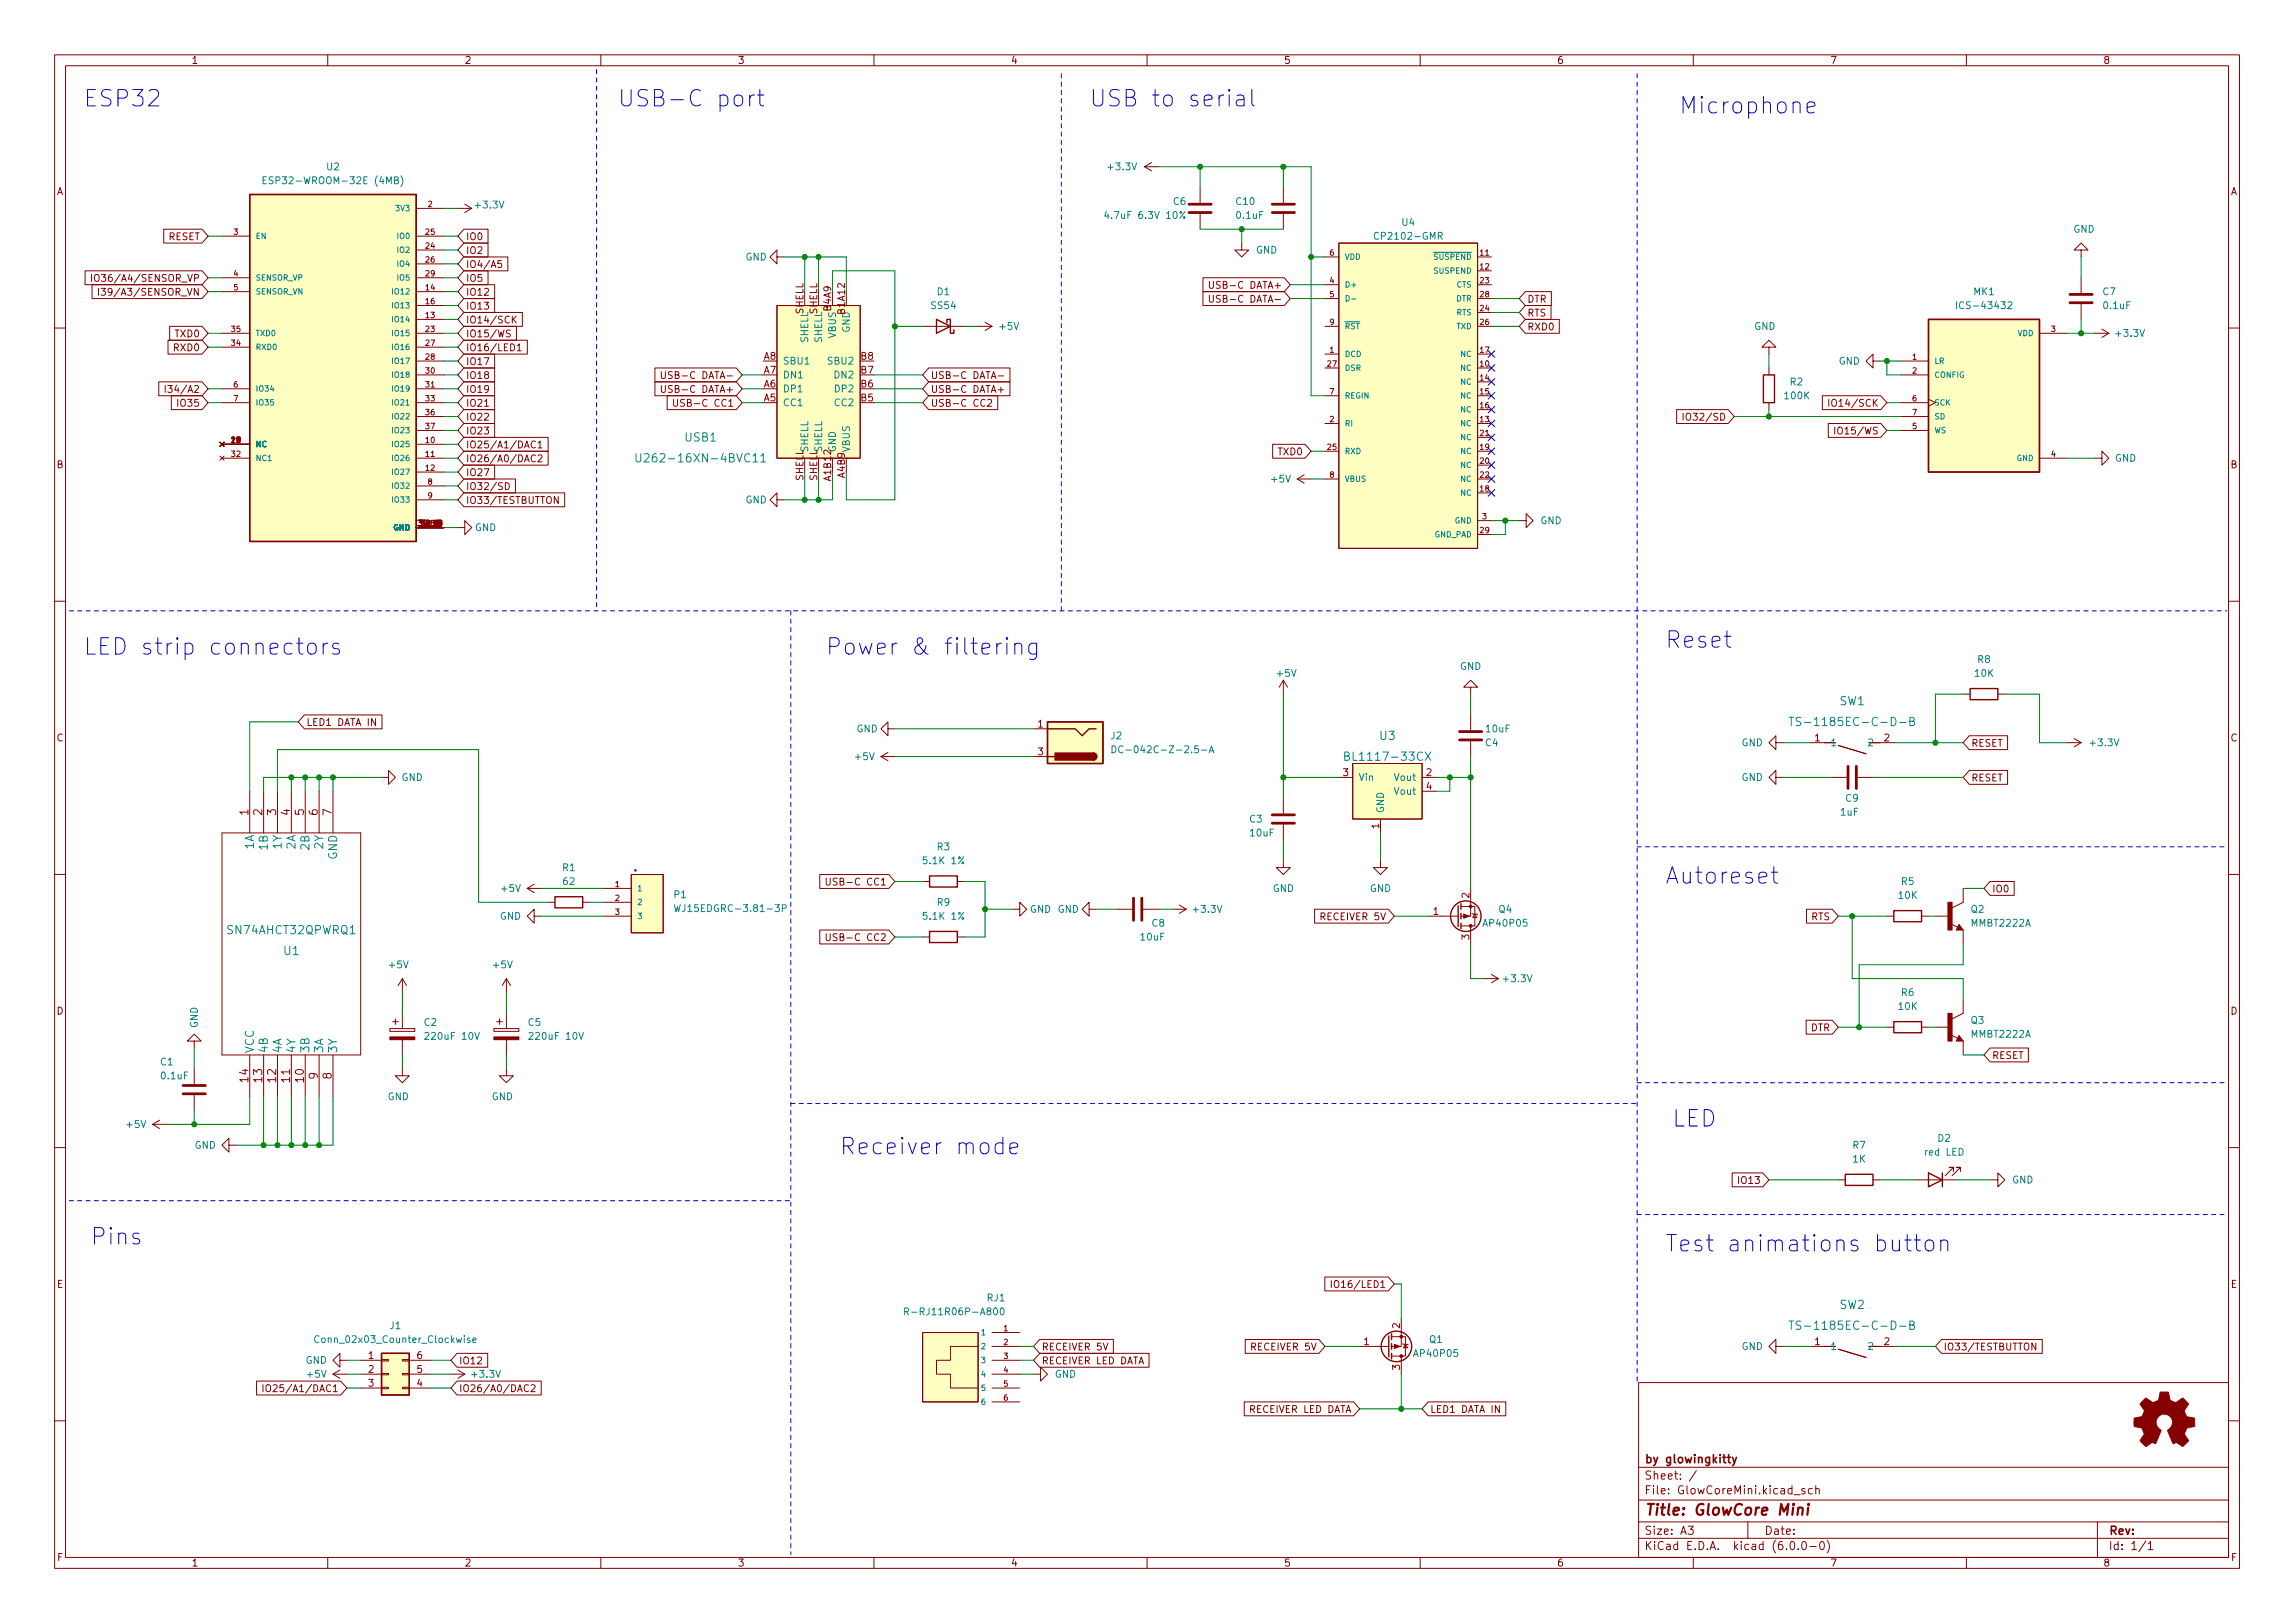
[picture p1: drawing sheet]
<svg xmlns="http://www.w3.org/2000/svg" width="420mm" height="297mm" viewBox="0 0 420 297" stroke-linecap="round" stroke-linejoin="round" font-family="sans-serif">
<defs><g id="words">
<g font-size="4.2" fill="#0000c2">
<text x="15.2" y="19.5">ESP32</text>
<text x="113" y="19.5">USB-C port</text>
<text x="199.4" y="19.5">USB to serial</text>
<text x="307.3" y="20.8">Microphone</text>
<text x="15.2" y="119.9">LED strip connectors</text>
<text x="151.1" y="119.9">Power &amp; filtering</text>
<text x="304.8" y="118.6">Reset</text>
<text x="304.8" y="161.8">Autoreset</text>
<text x="306.1" y="206.2">LED</text>
<text x="153.7" y="211.3">Receiver mode</text>
<text x="16.5" y="227.8">Pins</text>
<text x="304.8" y="229.1">Test animations button</text>
</g>
<text font-size="2.8" fill="#840000" x="301" y="277.3">Title: GlowCore Mini</text>
<g font-size="2.1" fill="#008484">
<text x="125.4" y="80.8">USB1</text>
<text x="118.4" y="84.6">U262-16XN-4BVC11</text>
<text x="336.8" y="129.1">SW1</text>
<text x="252.6" y="135.4">U3</text>
<text x="330.2" y="132.9">TS-1185EC-C-D-B</text>
<text x="247.2" y="139.2">BL1117-33CX</text>
<text x="46.5" y="155.4" transform="rotate(-90 46.5 155.4)">1A</text>
<text x="49" y="155.4" transform="rotate(-90 49 155.4)">1B</text>
<text x="51.5" y="155.2" transform="rotate(-90 51.5 155.2)">1Y</text>
<text x="54.1" y="155.4" transform="rotate(-90 54.1 155.4)">2A</text>
<text x="56.6" y="155.4" transform="rotate(-90 56.6 155.4)">2B</text>
<text x="59.2" y="155.2" transform="rotate(-90 59.2 155.2)">2Y</text>
<text x="61.7" y="157.3" transform="rotate(-90 61.7 157.3)">GND</text>
<text x="41.8" y="171">SN74AHCT32QPWRQ1</text>
<text x="52" y="174.8">U1</text>
<text x="46.5" y="192.8" transform="rotate(-90 46.5 192.8)">VCC</text>
<text x="49" y="192.8" transform="rotate(-90 49 192.8)">4B</text>
<text x="51.5" y="192.8" transform="rotate(-90 51.5 192.8)">4A</text>
<text x="54.1" y="192.8" transform="rotate(-90 54.1 192.8)">4Y</text>
<text x="56.6" y="192.8" transform="rotate(-90 56.6 192.8)">3B</text>
<text x="59.2" y="192.8" transform="rotate(-90 59.2 192.8)">3A</text>
<text x="61.7" y="192.8" transform="rotate(-90 61.7 192.8)">3Y</text>
<text x="336.8" y="239.6">SW2</text>
<text x="330.2" y="243.4">TS-1185EC-C-D-B</text>
</g>
<g font-size="2.1" fill="#840000">
<text x="45.5" y="149.2" transform="rotate(-90 45.5 149.2)">1</text>
<text x="48" y="149.2" transform="rotate(-90 48 149.2)">2</text>
<text x="50.5" y="149.2" transform="rotate(-90 50.5 149.2)">3</text>
<text x="53.1" y="149.2" transform="rotate(-90 53.1 149.2)">4</text>
<text x="55.6" y="149.2" transform="rotate(-90 55.6 149.2)">5</text>
<text x="58.2" y="149.2" transform="rotate(-90 58.2 149.2)">6</text>
<text x="60.7" y="149.2" transform="rotate(-90 60.7 149.2)">7</text>
<text x="58.2" y="197.5" transform="rotate(-90 58.2 197.5)">9</text>
<text x="60.7" y="197.5" transform="rotate(-90 60.7 197.5)">8</text>
<text x="45.5" y="198" transform="rotate(-90 45.5 198)">14</text>
<text x="48" y="198" transform="rotate(-90 48 198)">13</text>
<text x="50.5" y="198" transform="rotate(-90 50.5 198)">12</text>
<text x="53.1" y="198" transform="rotate(-90 53.1 198)">11</text>
<text x="55.6" y="198" transform="rotate(-90 55.6 198)">10</text>
<text x="301" y="267.8">by glowingkitty</text>
<text x="301" y="273.5">File: GlowCoreMini.kicad_sch</text>
<text x="301" y="270.8">Sheet: /</text>
<text x="301" y="280.9">Size: A3</text>
<text x="323" y="280.9">Date:</text>
<text x="386" y="280.9">Rev:</text>
<text x="301" y="283.7">KiCad E.D.A. kicad (6.0.0-0)</text>
<text x="386" y="283.7">Id: 1/1</text>
</g>
<g font-size="1.8" fill="#840000">
<text x="35" y="11.7">1</text>
<text x="85" y="11.7">2</text>
<text x="135" y="11.7">3</text>
<text x="185" y="11.7">4</text>
<text x="235" y="11.7">5</text>
<text x="285" y="11.7">6</text>
<text x="335" y="11.7">7</text>
<text x="385" y="11.7">8</text>
<text x="10.3" y="35.7">A</text>
<text x="408.3" y="35.7">A</text>
<text x="30.8" y="43.9">RESET</text>
<text x="85.2" y="43.9">IO0</text>
<text x="85.2" y="46.5">IO2</text>
<text x="18.8" y="51.6">IO36/A4/SENSOR_VP</text>
<text x="85.2" y="49">IO4/A5</text>
<text x="85.2" y="51.6">IO5</text>
<text x="222.8" y="52.8">USB-C DATA+</text>
<text x="20.1" y="54.1">I39/A3/SENSOR_VN</text>
<text x="85.2" y="59.2">IO14/SCK</text>
<text x="85.2" y="54.1">IO12</text>
<text x="85.2" y="56.6">IO13</text>
<text x="147.1" y="57.5" transform="rotate(-90 147.1 57.5)">SHELL</text>
<text x="149.6" y="57.5" transform="rotate(-90 149.6 57.5)">SHELL</text>
<text x="152.1" y="56.9" transform="rotate(-90 152.1 56.9)">B4A9</text>
<text x="154.7" y="57.4" transform="rotate(-90 154.7 57.4)">B1A12</text>
<text x="223.2" y="55.4">USB-C DATA-</text>
<text x="279.6" y="55.4">DTR</text>
<text x="279.6" y="57.9">RTS</text>
<text x="32" y="64.3">RXD0</text>
<text x="32.2" y="61.7">TXD0</text>
<text x="85.2" y="61.7">IO15/WS</text>
<text x="85.2" y="64.3">IO16/LED1</text>
<text x="139.8" y="65.8">A8</text>
<text x="157.6" y="65.8">B8</text>
<text x="279.6" y="60.5">RXD0</text>
<text x="31.5" y="71.9">I34/A2</text>
<text x="85.2" y="71.9">IO19</text>
<text x="85.2" y="69.3">IO18</text>
<text x="85.2" y="66.8">IO17</text>
<text x="122.4" y="71.9">USB-C DATA+</text>
<text x="122.9" y="69.3">USB-C DATA-</text>
<text x="139.8" y="70.9">A6</text>
<text x="139.8" y="68.4">A7</text>
<text x="157.6" y="70.9">B6</text>
<text x="157.6" y="68.4">B7</text>
<text x="170.3" y="69.3">USB-C DATA-</text>
<text x="170.3" y="71.9">USB-C DATA+</text>
<text x="32.8" y="74.4">IO35</text>
<text x="85.2" y="77">IO22</text>
<text x="85.2" y="74.4">IO21</text>
<text x="124.8" y="74.4">USB-C CC1</text>
<text x="139.8" y="73.4">A5</text>
<text x="157.6" y="73.4">B5</text>
<text x="170.3" y="74.4">USB-C CC2</text>
<text x="309.3" y="77">IO32/SD</text>
<text x="336" y="74.4">IO14/SCK</text>
<text x="85.2" y="79.5">IO23</text>
<text x="85.2" y="82">IO25/A1/DAC1</text>
<text x="234.1" y="83.3">TXD0</text>
<text x="336.8" y="79.5">IO15/WS</text>
<text x="10.3" y="85.7">B</text>
<text x="85.2" y="87.1">IO27</text>
<text x="85.2" y="84.6">IO26/A0/DAC2</text>
<text x="85.2" y="89.7">IO32/SD</text>
<text x="147.1" y="88" transform="rotate(-90 147.1 88)">SHELL</text>
<text x="149.6" y="88" transform="rotate(-90 149.6 88)">SHELL</text>
<text x="152.1" y="87.9" transform="rotate(-90 152.1 87.9)">A1B12</text>
<text x="154.7" y="87.4" transform="rotate(-90 154.7 87.4)">A4B9</text>
<text x="408.3" y="85.7">B</text>
<text x="85.2" y="92.2">IO33/TESTBUTTON</text>
<text x="10.3" y="135.7">C</text>
<text x="56" y="132.8">LED1 DATA IN</text>
<text x="190" y="133.1">1</text>
<text x="332.2" y="135.7">1</text>
<text x="344.9" y="135.7">2</text>
<text x="360.8" y="136.7">RESET</text>
<text x="408.3" y="135.7">C</text>
<text x="190" y="138.2">3</text>
<text x="245.9" y="142">3</text>
<text x="261.1" y="142">2</text>
<text x="360.8" y="143">RESET</text>
<text x="261.1" y="144.6">4</text>
<text x="252.5" y="151.7" transform="rotate(-90 252.5 151.7)">1</text>
<text x="152.8" y="162.1">USB-C CC1</text>
<text x="262.4" y="167.4">1</text>
<text x="269" y="164.4" transform="rotate(-90 269 164.4)">2</text>
<text x="364.7" y="163.3">IO0</text>
<text x="152.8" y="172.2">USB-C CC2</text>
<text x="242.1" y="168.4">RECEIVER 5V</text>
<text x="269" y="172" transform="rotate(-90 269 172)">3</text>
<text x="331.6" y="168.4">RTS</text>
<text x="10.3" y="185.7">D</text>
<text x="408.3" y="185.7">D</text>
<text x="331.5" y="188.7">DTR</text>
<text x="364.7" y="193.8">RESET</text>
<text x="318.6" y="216.7">IO13</text>
<text x="10.4" y="235.7">E</text>
<text x="245" y="235.7">IO16/LED1</text>
<text x="408.4" y="235.7">E</text>
<text x="256.3" y="243.1" transform="rotate(-90 256.3 243.1)">2</text>
<text x="67.5" y="248.7">1</text>
<text x="67.5" y="251.2">2</text>
<text x="76.3" y="251.2">5</text>
<text x="76.3" y="248.7">6</text>
<text x="84" y="249.7">IO12</text>
<text x="190.7" y="247.1">RECEIVER 5V</text>
<text x="190.7" y="249.7">RECEIVER LED DATA</text>
<text x="229.4" y="247.1">RECEIVER 5V</text>
<text x="249.7" y="246.2">1</text>
<text x="256.3" y="250.7" transform="rotate(-90 256.3 250.7)">3</text>
<text x="332.2" y="246.2">1</text>
<text x="344.9" y="246.2">2</text>
<text x="355.8" y="247.1">IO33/TESTBUTTON</text>
<text x="50.2" y="254.8">IO25/A1/DAC1</text>
<text x="67.5" y="253.8">3</text>
<text x="76.3" y="253.8">4</text>
<text x="84" y="254.8">IO26/A0/DAC2</text>
<text x="229" y="258.6">RECEIVER LED DATA</text>
<text x="261.8" y="258.6">LED1 DATA IN</text>
<text x="10.4" y="285.7">F</text>
<text x="35" y="286.7">1</text>
<text x="85" y="286.7">2</text>
<text x="135" y="286.7">3</text>
<text x="185" y="286.7">4</text>
<text x="235" y="286.7">5</text>
<text x="285" y="286.7">6</text>
<text x="335" y="286.7">7</text>
<text x="385" y="286.7">8</text>
<text x="408.4" y="285.7">F</text>
</g>
<g font-size="1.8" fill="#008484">
<text x="49.8" y="33.7">ESP32-WROOM-32E (4MB)</text>
<text x="59.8" y="31.2">U2</text>
<text x="203" y="31.2">+3.3V</text>
<text x="87.2" y="38.1">+3.3V</text>
<text x="203.2" y="40">4.7uF 6.3V 10%</text>
<text x="214.8" y="37.5">C6</text>
<text x="226.4" y="37.5">C10</text>
<text x="226.5" y="40">0.1uF</text>
<text x="256.7" y="41.3">U4</text>
<text x="136.5" y="47.7">GND</text>
<text x="229.9" y="46.4">GND</text>
<text x="252.3" y="43.9">CP2102-GMR</text>
<text x="379.6" y="42.6">GND</text>
<text x="170.6" y="56.6">SS54</text>
<text x="171.6" y="54">D1</text>
<text x="359" y="56.6">ICS-43432</text>
<text x="361.4" y="54">MK1</text>
<text x="385" y="54">C7</text>
<text x="385.2" y="56.6">0.1uF</text>
<text x="148" y="62.7" transform="rotate(-90 148 62.7)">SHELL</text>
<text x="150.5" y="62.7" transform="rotate(-90 150.5 62.7)">SHELL</text>
<text x="153" y="61.8" transform="rotate(-90 153 61.8)">VBUS</text>
<text x="155.6" y="60.9" transform="rotate(-90 155.6 60.9)">GND</text>
<text x="183.1" y="60.4">+5V</text>
<text x="321.1" y="60.4">GND</text>
<text x="387.6" y="61.6">+3.3V</text>
<text x="143.3" y="71.8">DP1</text>
<text x="143.3" y="69.3">DN1</text>
<text x="143.3" y="66.7">SBU1</text>
<text x="151.7" y="66.7">SBU2</text>
<text x="152.9" y="69.3">DN2</text>
<text x="153" y="71.8">DP2</text>
<text x="327.8" y="70.5">R2</text>
<text x="336.6" y="66.7">GND</text>
<text x="143.3" y="74.3">CC1</text>
<text x="152.9" y="74.3">CC2</text>
<text x="326.8" y="73.1">100K</text>
<text x="148" y="82.8" transform="rotate(-90 148 82.8)">SHELL</text>
<text x="150.5" y="82.8" transform="rotate(-90 150.5 82.8)">SHELL</text>
<text x="153" y="82.8" transform="rotate(-90 153 82.8)">GND</text>
<text x="155.6" y="82.8" transform="rotate(-90 155.6 82.8)">VBUS</text>
<text x="232.8" y="88.3">+5V</text>
<text x="387.2" y="84.5">GND</text>
<text x="136.5" y="92.1">GND</text>
<text x="282" y="95.9">GND</text>
<text x="86.9" y="97.2">GND</text>
<text x="233.9" y="123.9">+5V</text>
<text x="267.3" y="122.6">GND</text>
<text x="361.6" y="123.9">10K</text>
<text x="362.1" y="121.3">R8</text>
<text x="156.8" y="134">GND</text>
<text x="203.4" y="135.3">J2</text>
<text x="205.8" y="137.8">DC-042C-Z-2.5-A</text>
<text x="272" y="136.6">C4</text>
<text x="272.1" y="134">10uF</text>
<text x="318.8" y="136.6">GND</text>
<text x="335" y="136.6">1</text>
<text x="342.2" y="136.6">2</text>
<text x="382.9" y="136.6">+3.3V</text>
<text x="73.5" y="142.9">GND</text>
<text x="156.6" y="139.1">+5V</text>
<text x="248.7" y="142.9">Vin</text>
<text x="255.4" y="142.9">Vout</text>
<text x="318.8" y="142.9">GND</text>
<text x="253.4" y="148.9" transform="rotate(-90 253.4 148.9)">GND</text>
<text x="255.4" y="145.5">Vout</text>
<text x="337" y="149.3">1uF</text>
<text x="337.9" y="146.7">C9</text>
<text x="171.6" y="155.6">R3</text>
<text x="228.8" y="150.5">C3</text>
<text x="228.9" y="153.1">10uF</text>
<text x="103" y="159.4">R1</text>
<text x="103.2" y="162">62</text>
<text x="169.3" y="158.2">5.1K 1%</text>
<text x="348.1" y="162">R5</text>
<text x="91.9" y="163.2">+5V</text>
<text x="123.4" y="164.4">P1</text>
<text x="124.8" y="166.9">WJ15EDGRC-3.81-3P</text>
<text x="171.6" y="165.8">R9</text>
<text x="188.5" y="167">GND GND</text>
<text x="218.6" y="167">+3.3V</text>
<text x="233" y="163.2">GND</text>
<text x="250.8" y="163.2">GND</text>
<text x="274.4" y="167">Q4</text>
<text x="347.6" y="164.5">10K</text>
<text x="360.9" y="167">Q2</text>
<text x="91.5" y="168.3">GND</text>
<text x="169.3" y="168.3">5.1K 1%</text>
<text x="208.9" y="172.1">10uF</text>
<text x="210.9" y="169.6">C8</text>
<text x="271.8" y="169.6">AP40P05</text>
<text x="361" y="169.6">MMBT2222A</text>
<text x="71.3" y="177.2">+5V</text>
<text x="90.4" y="177.2">+5V</text>
<text x="275.4" y="179.7">+3.3V</text>
<text x="347.6" y="184.8">10K</text>
<text x="348.1" y="182.3">R6</text>
<text x="36.2" y="188.2" transform="rotate(-90 36.2 188.2)">GND</text>
<text x="77.7" y="187.7">C2</text>
<text x="78.3" y="190.3">220uF 10V</text>
<text x="96.7" y="187.7">C5</text>
<text x="97.4" y="190.3">220uF 10V</text>
<text x="360.9" y="187.4">Q3</text>
<text x="361" y="189.9">MMBT2222A</text>
<text x="29.4" y="195">C1</text>
<text x="29.6" y="197.5">0.1uF</text>
<text x="71" y="201.3">GND</text>
<text x="90" y="201.3">GND</text>
<text x="23.3" y="206.4">+5V</text>
<text x="354.8" y="209">D2</text>
<text x="35.6" y="210.2">GND</text>
<text x="339.2" y="210.2">R7</text>
<text x="339.2" y="212.8">1K</text>
<text x="352.5" y="211.5">red LED</text>
<text x="368.3" y="216.6">GND</text>
<text x="180.7" y="238.2">RJ1</text>
<text x="58.5" y="245.8">Conn_02x03_Counter_Clockwise</text>
<text x="71.4" y="243.2">J1</text>
<text x="167" y="240.7">R-RJ11R06P-A800</text>
<text x="261.7" y="245.8">Q1</text>
<text x="55.9" y="249.6">GND</text>
<text x="259.1" y="248.3">AP40P05</text>
<text x="318.8" y="247.1">GND</text>
<text x="335" y="247.1">1</text>
<text x="342.2" y="247.1">2</text>
<text x="56.3" y="252.1">+5V</text>
<text x="86.6" y="252.1">+3.3V</text>
<text x="193.1" y="252.1">GND</text>
</g>
<g font-size="1.4" fill="#008484">
<text x="72.7" y="38.6">3V3</text>
<text x="46.7" y="43.7">EN</text>
<text x="72.9" y="46.3">IO2</text>
<text x="72.9" y="43.7">IO0</text>
<text x="246.1" y="47.5">VDD</text>
<text x="261.6" y="47.5">~{SUSPEND}</text>
<text x="46.7" y="51.3">SENSOR_VP</text>
<text x="46.7" y="53.9">SENSOR_VN</text>
<text x="72.1" y="53.9">IO12</text>
<text x="72.9" y="48.8">IO4</text>
<text x="72.9" y="51.3">IO5</text>
<text x="246.1" y="52.6">D+</text>
<text x="262.7" y="50.1">SUSPEND</text>
<text x="266.7" y="52.6">CTS</text>
<text x="72.1" y="59">IO14</text>
<text x="72.1" y="56.4">IO13</text>
<text x="266.6" y="55.2">DTR</text>
<text x="266.7" y="57.7">RTS</text>
<text x="46.7" y="64">RXD0</text>
<text x="46.7" y="61.5">TXD0</text>
<text x="72.1" y="61.5">IO15</text>
<text x="72.1" y="64">IO16</text>
<text x="246.1" y="65.3">DCD</text>
<text x="246.1" y="60.2">~{RST}</text>
<text x="266.7" y="60.2">TXD</text>
<text x="267.5" y="65.3">NC</text>
<text x="369.4" y="61.5">VDD</text>
<text x="46.7" y="71.7">IO34</text>
<text x="72.1" y="66.6">IO17</text>
<text x="72.1" y="69.1">IO18</text>
<text x="72.1" y="71.7">IO19</text>
<text x="246.1" y="67.9">DSR</text>
<text x="267.5" y="67.9">NC</text>
<text x="267.5" y="70.4">NC</text>
<text x="354.1" y="66.6">LR</text>
<text x="354.1" y="69.1">CONFIG</text>
<text x="46.7" y="74.2">IO35</text>
<text x="72.1" y="74.2">IO21</text>
<text x="72.1" y="76.7">IO22</text>
<text x="246.1" y="72.9">REGIN</text>
<text x="267.5" y="72.9">NC</text>
<text x="267.5" y="75.5">NC</text>
<text x="354.1" y="74.2">SCK</text>
<text x="354.1" y="76.7">SD</text>
<text x="46.7" y="81.8">NC</text>
<text x="72.1" y="81.8">IO25</text>
<text x="72.1" y="79.3">IO23</text>
<text x="246.1" y="78">RI</text>
<text x="246.1" y="83.1">RXD</text>
<text x="267.5" y="78">NC</text>
<text x="267.5" y="83.1">NC</text>
<text x="267.5" y="80.6">NC</text>
<text x="354.1" y="79.3">WS</text>
<text x="46.7" y="84.4">NC1</text>
<text x="72.1" y="84.4">IO26</text>
<text x="72.1" y="86.9">IO27</text>
<text x="72.1" y="89.4">IO32</text>
<text x="246.1" y="88.2">VBUS</text>
<text x="267.5" y="85.6">NC</text>
<text x="267.5" y="88.2">NC</text>
<text x="369.2" y="84.4">GND</text>
<text x="72.1" y="92">IO33</text>
<text x="266.3" y="95.8">GND</text>
<text x="267.5" y="90.7">NC</text>
<text x="72" y="97.1">GND</text>
<text x="262.6" y="98.3">GND_PAD</text>
<text x="116.6" y="163.1">1</text>
<text x="116.6" y="165.6">2</text>
<text x="116.6" y="168.2">3</text>
<text x="179.8" y="244.4">1</text>
<text x="179.8" y="246.9">2</text>
<text x="179.8" y="249.5">3</text>
<text x="179.8" y="252">4</text>
<text x="179.8" y="254.5">5</text>
<text x="179.8" y="257.1">6</text>
</g>
<g font-size="1.4" fill="#840000">
<text x="78.3" y="37.9">2</text>
<text x="42.8" y="43">3</text>
<text x="78" y="45.5">24</text>
<text x="78" y="43">25</text>
<text x="243.4" y="46.8">6</text>
<text x="271" y="46.8">11</text>
<text x="42.8" y="50.6">4</text>
<text x="42.8" y="53.1">5</text>
<text x="78" y="53.1">14</text>
<text x="78" y="48">26</text>
<text x="78" y="50.6">29</text>
<text x="243.4" y="51.9">4</text>
<text x="271" y="49.3">12</text>
<text x="271" y="51.9">23</text>
<text x="78" y="58.2">13</text>
<text x="78" y="55.7">16</text>
<text x="243.4" y="54.4">5</text>
<text x="243.4" y="59.5">9</text>
<text x="271" y="56.9">24</text>
<text x="271" y="59.5">26</text>
<text x="271" y="54.4">28</text>
<text x="42.4" y="63.3">34</text>
<text x="42.4" y="60.7">35</text>
<text x="78" y="60.7">23</text>
<text x="78" y="63.3">27</text>
<text x="78" y="65.8">28</text>
<text x="243.4" y="64.6">1</text>
<text x="271" y="64.6">17</text>
<text x="350.1" y="65.8">1</text>
<text x="375.5" y="60.7">3</text>
<text x="42.8" y="70.9">6</text>
<text x="78" y="68.4">30</text>
<text x="78" y="70.9">31</text>
<text x="243.1" y="67.1">27</text>
<text x="271" y="67.1">10</text>
<text x="271" y="69.6">14</text>
<text x="350.1" y="68.4">2</text>
<text x="42.8" y="73.4">7</text>
<text x="78" y="73.4">33</text>
<text x="78" y="76">36</text>
<text x="243.4" y="77.3">2</text>
<text x="243.4" y="72.2">7</text>
<text x="271" y="77.3">13</text>
<text x="271" y="72.2">15</text>
<text x="271" y="74.7">16</text>
<text x="350.1" y="73.4">6</text>
<text x="350.1" y="76">7</text>
<text x="42.4" y="81.1">17</text>
<text x="42.4" y="83.6">32</text>
<text x="43.2" y="81.1">1</text>
<text x="78" y="81.1">10</text>
<text x="78" y="83.6">11</text>
<text x="78" y="78.5">37</text>
<text x="243.1" y="82.3">25</text>
<text x="271" y="82.3">19</text>
<text x="271" y="79.8">21</text>
<text x="350.1" y="78.5">5</text>
<text x="375.5" y="83.6">4</text>
<text x="78" y="86.1">12</text>
<text x="78.3" y="88.7">8</text>
<text x="243.4" y="87.4">8</text>
<text x="271" y="90">18</text>
<text x="271" y="84.9">20</text>
<text x="271" y="87.4">22</text>
<text x="78.3" y="91.2">9</text>
<text x="271.4" y="95">3</text>
<text x="76.8" y="96.3">39_ 1</text>
<text x="77.2" y="96.3">39_11</text>
<text x="78" y="96.3">1525</text>
<text x="78" y="96.3">3837</text>
<text x="78.3" y="96.3">120</text>
<text x="79.5" y="96.3">48</text>
<text x="79.5" y="96.3">7</text>
<text x="271" y="97.6">29</text>
<text x="112.6" y="162.3">1</text>
<text x="112.6" y="164.9">2</text>
<text x="112.6" y="167.4">3</text>
<text x="183.8" y="243.6">1</text>
<text x="183.8" y="246.2">2</text>
<text x="183.8" y="248.7">3</text>
<text x="183.8" y="251.2">4</text>
<text x="183.8" y="253.8">5</text>
<text x="183.8" y="256.3">6</text>
</g>
</g></defs>
<g fill="none" stroke="#840000" stroke-width=".18">
<path d="M10 10h400v277h-400zM12 12h396v273h-396zM60 10v2M110 10v2M160 10v2M210 10v2M260 10v2M310 10v2M360 10v2M76.2 38.1h5.1M83.8 38.1h2.6M85.1 37.4l1.3 .7"/>
<path d="M86.4 38.1l-1.3 .8M209.5 30.5l1.3 .8M209.5 30.5h2.6M210.8 29.8l-1.3 .7M219.7 34.3v2.8M219.7 39.2v2.7M234.9 34.3v2.8M234.9 39.2v2.7M15.6 49.6h21.4l1.1 1.2-1.1 1.3h-21.4zM16.8 50.2v1.3M16.8 52.1h20.2l1.1 1.3-1.1 1.2h-20.2zM17.4 50.4l.2-.2a.43 .43 0 0 1 .5 .5v.4a.42 .42 0 0 1-.4 .4 .42 .42 0 0 1-.4-.4z"/>
<path d="M18 52.8v1.2M18.5 52.8h.8l-.4 .5 .3 .1v.5l-.1 .1-.6-.1M30 41.9h7l1.1 1.3-1.1 1.3h-7zM31.1 59.7h5.9l1.1 1.3-1.1 1.3h-5.9zM40.6 53.4h5.1M40.6 43.2h5.1M40.6 50.8h5.1M76.2 58.5h5.1M76.2 53.4h5.1M76.2 55.9h5.1M76.2 45.8h5.1M76.2 43.2h5.1"/>
<path d="M76.2 48.3h5.1M76.2 50.8h5.1M84.9 57.2h10.7v2.5h-10.7l-1.1-1.2zM84.9 59.7h9.6v2.6h-9.6l-1.1-1.3zM84.9 52.1h5.7v2.5h-5.7l-1.1-1.2zM84.9 54.6h5.7v2.6h-5.7l-1.1-1.3zM84.9 41.9h4.4v2.6h-4.4l-1.1-1.3zM84.9 44.5h4.4v2.5h-4.4l-1.1-1.2zM84.9 47h8.1v2.6h-8.1l-1.1-1.3zM84.9 49.6h4.4v2.5h-4.4l-1.1-1.3zM91.8 47.7h-.6l-.1 .6 .2-.1h.4l.2 .2-.1 .4-.2 .2-.5-.2M94 58.4l.5 .7"/>
<path d="M94.5 57.9l-.7 .7M142.2 55.9h15.3v28h-15.3zM142.2 47v-1.2l-1.2 1.2 1.2 1.3v-1.3h1.3M168.9 59.7h7.6M179.1 59.7h2.5M180.3 59l1.3 .7M181.6 59.7l-1.3 .8M220.2 53.4h14.9l1.1 1.2-1.1 1.3h-14.9zM220.2 50.8h14.9l1.1 1.3-1.1 1.3h-14.9zM221.4 54v1.1l.3 .2h.3l.1-.2v-1.1M221.4 51.5v1l.3 .3 .3-.1 .1-.2v-1M223.4 54.1l-.5-.1-.2 .2v.3l.6 .3 .1 .3-.2 .2h-.5"/>
<path d="M227.3 44.5v1.3h1.3l-1.3 1.2-1.2-1.2h1.2M242.6 47h2.5M242.6 52.1h2.5M242.6 59.7h2.5M242.6 54.6h2.5M245.1 44.5h25.4v55.9h-25.4zM270.5 47h2.5M270.5 49.6h2.5M270.5 52.1h2.5M270.5 57.2h2.5M270.5 59.7h2.5M270.5 54.6h2.5"/>
<path d="M279.2 53.4h4.8v2.5h-4.8l-1.1-1.3zM279.2 58.5h6.3v2.5h-6.3l-1.1-1.3zM279.2 55.9h4.8v2.6h-4.8l-1.1-1.3zM381 45.8h1.3l-1.3-1.3-1.3 1.3h1.3v1.2M381 50.8v2.8M381 55.7v2.8M10 60h2M29.1 69.9h7.9l1.1 1.3-1.1 1.2h-7.9zM30.2 70.6v1.2M30.7 70.6h.8l-.4 .4 .4 .2v.5l-.2 .1-.6-.1M30.8 62.3h6.2l1.1 1.2-1.1 1.3h-6.2zM31.4 72.4h5.6l1.1 1.3-1.1 1.3h-5.6z"/>
<path d="M40.6 61h5.1M40.6 63.5h5.1M40.6 71.2h5.1M40.6 73.7h5.1M76.2 61h5.1M76.2 63.5h5.1M76.2 66.1h5.1M76.2 68.6h5.1M76.2 71.2h5.1M76.2 73.7h5.1M76.2 76.2h5.1M76.2 78.8h5.1"/>
<path d="M84.9 77.5h5.7v2.5h-5.7l-1.1-1.2zM84.9 75h5.7v2.5h-5.7l-1.1-1.3zM84.9 69.9h5.7v2.5h-5.7l-1.1-1.2zM84.9 72.4h5.7v2.6h-5.7l-1.1-1.3zM84.9 67.3h5.7v2.6h-5.7l-1.1-1.3zM84.9 62.3h11.6v2.5h-11.6l-1.1-1.3zM84.9 64.8h5.7v2.5h-5.7l-1.1-1.2zM88.7 74.4h.7M93.4 60.5l-.5-.1-.2 .2 .1 .3 .6 .3v.3l-.2 .2-.5-.1M94.7 63.3l.4-.4v1.3M94.7 64.2h.7M119.9 69.9h14.9l1.1 1.3-1.1 1.2h-14.9z"/>
<path d="M119.9 67.3h14.9l1.1 1.3-1.1 1.3h-14.9zM121.1 70.6v1l.2 .2h.4l.1-.2v-1M121.1 68v1l.2 .3 .4-.1 .1-.2v-1M122.1 72.4h12.7l1.1 1.3-1.1 1.3h-12.7zM123.1 68.1l-.5-.1-.2 .1v.4l.6 .2 .1 .3-.3 .3-.4-.1M123.3 73.1v1l.3 .3 .3-.1 .1-.2v-1M170 67.3h14.9v2.6h-14.9l-1.1-1.3zM170 72.4h12.7v2.6h-12.7l-1.1-1.3zM170 69.9h14.9v2.5h-14.9l-1.1-1.2zM180.8 73.2l.5-.1 .2 .4-.7 .9h.7M181.5 69.3l.4-1.3 .4 1.3M181.6 68.9h.6"/>
<path d="M182.8 68.8h.9M182.8 71.3h.9M183.2 70.9v.9M242.6 64.8h2.5M242.6 67.3h2.5M242.6 77.5h2.5M242.6 72.4h2.5M270.5 64.8h2.5M270.5 67.3h2.5M270.5 77.5h2.5M270.5 69.9h2.5M270.5 72.4h2.5"/>
<path d="M270.5 75h2.5M307 75h9.4l1.1 1.2-1.1 1.3h-9.4zM308.1 75.6v1.3M308.7 75.8l.3-.2a.43 .43 0 0 1 .5 .5v.4a.42 .42 0 0 1-.4 .4 .42 .42 0 0 1-.4-.4zM323.8 63.5h1.3l-1.3-1.2-1.2 1.2h1.2v1.3M323.8 67.3v1.3M323.8 73.7v1.3M333.6 72.4h10.7l1.1 1.3-1.1 1.3h-10.7zM334.7 77.5h9.6l1.1 1.3-1.1 1.2h-9.6zM334.8 73.1v1.3M335.4 73.3l.3-.2a.43 .43 0 0 1 .5 .4v.4a.42 .42 0 0 1-.4 .5 .42 .42 0 0 1-.5-.5zM335.9 78.2v1.2"/>
<path d="M342.9 66.1v-1.3l-1.3 1.3 1.3 1.2v-1.2h1.3M348 66.1h5.1M348 68.6h5.1M348 73.7h5.1M348 76.2h5.1M348 78.8h5.1M353.1 73.1l1.2 .6-1.2 .6M373.4 61h5.1M383.5 61h2.6M384.8 60.2l1.3 .8M386.1 61l-1.3 .8M408 60h2"/>
<path d="M40.3 80.9l.7 .8M40.3 83.5l.7 .7M40.6 81.3h5.1M40.6 83.9h5.1M41 80.9l-.7 .8M41 83.5l-.7 .7M76.2 96.6h5.1M76.2 81.3h5.1M76.2 83.9h5.1M76.2 86.4h5.1M76.2 88.9h5.1M76.2 91.5h5.1"/>
<path d="M83.8 96.6h1.3v-1.3l1.3 1.3-1.3 1.2v-1.2M84.9 80h15.5v2.6h-15.5l-1.1-1.3zM84.9 85.1h5.7v2.6h-5.7l-1.1-1.3zM84.9 82.6h15.5v2.5h-15.5l-1.1-1.2zM84.9 87.7h9.5v2.5h-9.5l-1.1-1.3zM84.9 90.2h18.5v2.5h-18.5l-1.1-1.2zM92.5 88.3a.64 .64 0 0 1 .8 .7 .64 .64 0 0 1-.8 .6zM98 80.8a.6 .6 0 0 0-.8 .5 .6 .6 0 0 0 .6 .7l.2-.1M98 83.4a.6 .6 0 0 0-.8 .4 .6 .6 0 0 0 .6 .7l.2-.1M98.5 81.1l.4-.4v1.3M98.5 83.4l.5-.1 .2 .3-.8 .9h.8M98.5 82h.7"/>
<path d="M102.2 90.9v1.2l-.7-1.2v1.2M142.2 91.5v-1.3l-1.2 1.3 1.2 1.2v-1.2h1.3M233 81.3h5.9l1.1 1.3-1.1 1.3h-5.9zM237.5 87.7h2.5M237.5 87.7l1.3 .7M238.8 86.9l-1.3 .8M242.6 82.6h2.5M242.6 87.7h2.5M270.5 90.2h2.5M270.5 82.6h2.5M270.5 85.1h2.5M270.5 80h2.5"/>
<path d="M270.5 87.7h2.5M270.5 97.8h2.5M270.5 95.3h2.5M278.1 95.3h1.3v-1.3l1.3 1.3-1.3 1.3v-1.3M373.4 83.9h5.1M383.5 83.9h1.3v1.2l1.3-1.2-1.3-1.3v1.3M10 110h2M408 110h2M55.7 130.8h14.2v2.6h-14.2l-1.1-1.3zM68.8 131.5v1.3l-.8-1.3v1.3M161.3 138.5h2.5M161.3 138.5l1.3 .7"/>
<path d="M162.6 133.4v-1.3l-1.3 1.3 1.3 1.3v-1.3h1.2M162.6 137.7l-1.3 .8M189.2 133.4h2.6M189.2 138.5h2.6M234.9 124.5v2.5M234.9 124.5l-.7 1.3M234.9 124.5l.8 1.3M247.6 139.7h12.7v10.2h-12.7zM269.2 125.8h-1.2l1.2-1.3 1.3 1.3h-1.3v1.2M269.2 130.8v2.8M269.2 135.7v2.8M325.1 135.9v1.3l-1.3-1.3 1.3-1.2v1.2h1.3"/>
<path d="M331.5 135.9h4.5M336.5 136.4l5.1 1.6M342.1 135.9h4.6M359.4 127h1.3M360.5 134.7h7v2.5h-7l-1.1-1.3zM365.8 127h1.2M378.5 135.9h2.5M379.7 135.2l1.3 .7M381 135.9l-1.3 .8M40.6 152.4h25.4v40.7h-25.4zM45.7 144.8v7.6M48.3 144.8v7.6"/>
<path d="M50.8 144.8v7.6M53.3 144.8v7.6M55.9 144.8v7.6M58.4 144.8v7.6M61 144.8v7.6M69.8 142.3h1.3v-1.3l1.3 1.3-1.3 1.2v-1.2M234.9 157.5v1.3h1.3l-1.3 1.3-1.2-1.3h1.2M234.9 146.1v2.8M234.9 150.9v2.8M245.1 142.3h2.5M252.7 157.5v1.3h1.3l-1.3 1.3-1.2-1.3h1.2M252.7 149.9v2.5"/>
<path d="M260.3 142.3h2.6M260.3 144.8h2.6M325.1 142.3v1.2l-1.3-1.2 1.3-1.3v1.3h1.3M335.3 142.3h2.8M340.1 142.3h2.8M360.5 141h7v2.5h-7l-1.1-1.2zM10 160h2M73.7 179.1v2.5M73.7 179.1l-.8 1.3M73.7 179.1l.7 1.3M92.7 179.1v2.5M92.7 179.1l-.8 1.3"/>
<path d="M92.7 179.1l.8 1.3M96.5 162.6l1.3 .8M96.5 162.6h2.6M97.8 167.7v1.2l-1.3-1.2 1.3-1.3v1.3h1.3M97.8 161.8l-1.3 .8M100.3 165.1h1.3M106.7 165.1h1.2M110.5 162.6h5.1M110.5 165.1h5.1M110.5 167.7h5.1M115.6 160.1h5.8v10.6h-5.8zM150.1 160.1h12.6l1.1 1.2-1.1 1.3h-12.6z"/>
<path d="M150.1 170.2h12.6l1.1 1.3-1.1 1.3h-12.6zM151.3 160.7v1.1l.2 .2 .4-.1 .1-.1v-1.1M151.3 170.9v1l.2 .3 .4-.1 .1-.2v-1M168.9 171.5h1.3M168.9 161.3h1.3M175.3 171.5h1.2M175.3 161.3h1.2M185.4 166.4h1.3v-1.3l1.3 1.3-1.3 1.3v-1.3M199.4 166.4v-1.3l-1.3 1.3 1.3 1.3v-1.3h1.3M204.5 166.4h2.8M209.3 166.4h2.8M214.6 166.4h2.6"/>
<path d="M215.9 165.6l1.3 .8M217.2 166.4l-1.3 .8M240.7 166.4h13.5l1.1 1.3-1.1 1.2h-13.5zM261.6 167.7h5.4M267.5 165.9h2.5v3.6h-2.5M269.2 162.6v5.1h-1.7M269.2 169.5v3.3M269.5 167.2l.1 .1h.8l.1 .1M270 167.3l.4 .6h-.8zM271.8 179.1h2.5M273 178.3l1.3 .8M274.3 179.1l-1.3 .8"/>
<path d="M330.7 166.4h4.7l1.1 1.3-1.1 1.2h-4.7zM345.4 167.7h1.3M351.8 167.7h1.3M354.3 167.7h2.6M357.2 169.1l1.2 .6M358.6 169.2l.8 1h-1.3zM359.4 162.6v2.5l-2 1.1M359.4 170.2v2.6M364.3 161.3h4.4v2.6h-4.4l-1.1-1.3zM408 160h2M35.6 190.5h-1.3l1.3-1.2 1.2 1.2h-1.2v1.3M35.6 195.6v2.8"/>
<path d="M45.7 193.1v7.6M48.3 193.1v7.6M50.8 193.1v7.6M53.3 193.1v7.6M55.9 193.1v7.6M58.4 193.1v7.6M61 193.1v7.6M71.4 188.3h4.5v.5h-4.5zM71.9 187h1M72.4 186.5v1M73.7 195.6v1.3h-1.3l1.3 1.3 1.2-1.3h-1.2M73.7 185.5v2.8"/>
<path d="M73.7 190.3v2.8M90.4 188.3h4.6v.5h-4.6zM90.9 187h1M91.4 186.5v1M92.7 195.6v1.3h-1.3l1.3 1.3 1.3-1.3h-1.3M92.7 185.5v2.8M92.7 190.3v2.8M330.7 186.7h4.7l1.1 1.3-1.1 1.3h-4.7zM345.4 188h1.3M351.8 188h1.3M354.3 188h2.6M357.2 189.4l1.2 .6"/>
<path d="M358.6 189.5l.8 1h-1.3zM359.4 182.9v2.6l-2 1M359.4 190.5v2.6M364.3 191.8h7v2.5h-7l-1.1-1.2zM10 210h2M27.9 205.8l1.3 .7M27.9 205.8h2.6M29.2 205l-1.3 .8M35.6 200.4v2.8M41.9 209.6v1.3l-1.3-1.3 1.3-1.3v1.3h1.3M317.1 214.7h5.6l1.1 1.2-1.1 1.3h-5.6zM336.5 215.9h1.3"/>
<path d="M342.9 215.9h1.3M350.5 215.9h7.6M357.6 214.4v-.7h-.7h.7l-1.5 1.5M358.9 214.4v-.7h-.8h.8l-1.5 1.5M364.5 215.9h1.3v-1.2l1.2 1.2-1.2 1.3v-1.3M408 210h2M242.5 233.7h11.7l1.1 1.3-1.1 1.3h-11.7zM243.7 234.4v1.3M244.5 234.4h.1a.43 .43 0 0 1 .5 .4v.4a.42 .42 0 0 1-.4 .5 .42 .42 0 0 1-.4-.5v-.4zM47 252.8h15.4l1.1 1.2-1.1 1.3h-15.4zM48.1 253.4v1.3M48.8 253.6l.2-.2a.43 .43 0 0 1 .5 .5v.4a.42 .42 0 0 1-.4 .4 .42 .42 0 0 1-.4-.4z"/>
<path d="M61 251.5h2.5M61 251.5l1.2 .8M62.2 249v-1.3l-1.2 1.3 1.2 1.2v-1.2h1.3M62.2 250.7l-1.2 .8M66 251.5h3.8M66 249h3.8M66 254h3.8M69.8 253.9h1.3v.3h-1.3zM69.8 251.4h1.3v.2h-1.3zM69.8 248.8h1.3v.3h-1.3zM73.7 253.9h1.2v.3h-1.2zM73.7 251.4h1.2v.2h-1.2z"/>
<path d="M73.7 248.8h1.2v.3h-1.2zM74.9 251.5h3.8M74.9 249h3.8M74.9 254h3.8M82.5 251.5h2.6M83.7 252.8h15.4v2.5h-15.4l-1.2-1.3zM83.7 247.7h5.6v2.5h-5.6l-1.2-1.2zM83.8 250.7l1.3 .8M85.1 251.5l-1.3 .8M96.8 253.6a.6 .6 0 0 0-.9 .4 .6 .6 0 0 0 .6 .7l.3-.1M97.2 253.6l.5-.2 .3 .4-.8 .9h.8M168.9 243.9h10.2v12.7h-10.2z"/>
<path d="M179.1 246.4h-5.1v2.6h-2.6v2.5h2.6v2.5h5.1M181.6 251.5h5.1M181.6 249h5.1M181.6 254h5.1M181.6 246.4h5.1M181.6 243.9h5.1M181.6 256.6h5.1M189.2 251.5h1.3v-1.3l1.3 1.3-1.3 1.3v-1.3M190.3 245.1h13.5v2.6h-13.5l-1.1-1.3zM190.3 247.7h20.1v2.5h-20.1l-1.1-1.2zM227.8 256.6h20l1.1 1.2-1.1 1.3h-20zM228 245.1h13.5l1.1 1.3-1.1 1.3h-13.5z"/>
<path d="M248.9 246.4h5.4M254.8 244.6h2.5v3.6h-2.5M256.5 241.3v5.1h-1.7M256.5 248.2v3.3M256.8 245.9l.1 .1h.8l.1 .2M257.3 246l.4 .7h-.8zM261.5 256.6h14.2v2.5h-14.2l-1.2-1.3zM274.5 257.2v1.3l-.7-1.3v1.3M300 253h108v32h-108zM325.1 246.4v1.3l-1.3-1.3 1.3-1.3v1.3h1.3M331.5 246.4h4.5M336.5 246.9l5.1 1.5"/>
<path d="M342.1 246.4h4.6M355.4 245.1h18.5v2.6h-18.5l-1.1-1.3zM372.7 245.8v1.3l-.7-1.3v1.3M10 260h2M300 278.5h108M300 274.5h108M300 268.5h108M309.1 279.3h.9l-.5 .6 .4 .1v.7l-.2 .1h-.4l-.2-.1M310.6 269.1l-1.3 2M320 278.5v3M328.4 273.6h1.2M330.4 272.5l-.3-.1-.2 .2v.2l.5 .2v.3h-.5"/>
<path d="M331.8 272.5l-.4-.1-.3 .3v.4l.1 .2h.6M332.4 272.6l.2-.2 .4 .1 .1 .9M332.4 271.9v1.5M384 278.5v6.5M408 260h2M60 285v2M110 285v2M160 285v2M210 285v2M260 285v2M300 281.5h108M310 285v2"/>
<path d="M327.9 282.2l.2-.1a.8 .8 0 0 1 .5 .8 .8 .8 0 0 1-.5 .7 1 1 0 0 1-.2-1.4zM329.2 283.5v.1M330.1 282.2l.1-.1a.8 .8 0 0 1 .5 .8 .8 .8 0 0 1-.5 .7 1 1 0 0 1-.1-1.4zM331.4 283h1.1M333.3 282.3l.2-.2a.8 .8 0 0 1 .5 .8 .8 .8 0 0 1-.5 .7l-.2-.1-.2-.5zM334.5 281.9a1.72 1.72 0 0 1 0 2.3M360 285v2M392.9 282l-1.3 2M393.3 282.5l.4-.4v1.5M393.3 283.6h.8"/>
</g>
<path d="M329.2 276.1a.49 .49 0 0 1 .9 .1l-.2 1M329.2 275.9l-.1 1.3M331 275.9l-.1 1.3M331.1 275.2l-.1 .1 .1 .1 .1-.1-.1-.1v.2" fill="none" stroke="#840000" stroke-width=".4"/>
<path d="M317.2 266.7l.3 1M317.9 266.7l-.5 1.4-.2 .1" fill="none" stroke="#840000" stroke-width=".3"/>
<g fill="#840000" stroke="#840000" stroke-width=".18">
<path d="M90.4 189.8h4.6v.5h-4.6z"/>
<path d="M71.4 189.8h4.5v.5h-4.5z"/>
<path d="M356.6 165.1h.8v5.1h-.8z"/>
<path d="M356.6 185.5h.8v5h-.8z"/>
<path d="M268 167.3l1 .4-1 .4z"/>
<path d="M392.3 256.4l.6-.5 .9 .5a.62 .62 0 0 0 1 0l.4-.1 .3-1.5h1.5l.1 .5a1.13 1.13 0 0 0 .7 1.2l.5 .2 1.3-.8 1.1 1-.4 .7a.75 .75 0 0 0-.2 1.2l.2 .5 1.5 .2v1.5l-1.4 .3-.1 .2a1.18 1.18 0 0 0-.2 1.4l.6 .8-.1 .1-1 .9-.8-.5a.54 .54 0 0 0-.9 0l-1.1-2.3a2.33 2.33 0 0 0 .9-2 1.54 1.54 0 0 0-2.5-.7 1.54 1.54 0 0 0 .5 2.6l-1.1 2.4a.69 .69 0 0 0-1.1 .1l-.6 .4-1.1-1 .8-1.2-.2-.6a.71 .71 0 0 0-1-.7l-.7-.2v-1.5h.5a1.11 1.11 0 0 0 1.2-.7 .72 .72 0 0 0-.2-1.2l-.4-.7z"/>
<path d="M255.3 246l1 .4-1 .4z"/>
<circle cx="116.3" cy="159.3" r=".1"/>
<circle cx="269.2" cy="165.9" r=".25"/>
<circle cx="269.2" cy="169.5" r=".25"/>
<circle cx="256.5" cy="244.6" r=".25"/>
<circle cx="256.5" cy="248.2" r=".25"/>
</g>
<g fill="none" stroke="#008484" stroke-width=".18">
<path d="M48.2 33h.4M48.8 32.4h-.6v1.2h.6M50 32.4h-.5l-.2 .2 .1 .3 .5 .2v.4l-.2 .1h-.4M72.2 33l.6-.1 .1-.2-.1-.2-.6-.1v1.2h.5l.2-.1 .1-.3-.3-.2M73.4 32.2a1.46 1.46 0 0 1 0 1.9M202.6 38.6l-.3 1h.7M216.9 38.7l-.9 1.3M246.4 54.1a.51 .51 0 0 1 .6 .5 .51 .51 0 0 1-.6 .5zM247.5 54.7h.7M252.4 42.6a.6 .6 0 0 0-.9 .5 .6 .6 0 0 0 .6 .7l.3-.1M263.3 43.2l.6-.1 .1-.2v-.3l-.7-.1v1.3M263.6 43.2l.4 .6"/>
<path d="M358.2 55.2v1.3M367.6 55.3l.5-.1 .2 .4-.8 .9h.8M116.4 83v1.3l.3 .2h.3l.3-.2v-1.3M137.8 84.5h.9M139.3 83.5l.4-.5v1.5M139.3 84.5h.9M203.6 136.5a.64 .64 0 0 1 .7 .6 .64 .64 0 0 1-.7 .7zM205.6 136.6a.6 .6 0 0 0-.9 .4 .6 .6 0 0 0 .6 .8l.3-.1M220 137.3h.9M221.4 137.8l.4-1.3 .4 1.3M221.5 137.4h.6M246.2 138.4h.5l.2-.2 .1-.3-.1-.2-.7-.1v1.6h.6l.3-.3a.4 .4 0 0 0-.4-.5"/>
<path d="M260.9 137.6l1 1.6M261.9 137.6l-1 1.6M327.5 131.3h.9M327.9 131.3v1.5M329.7 131.4l-.6-.1-.2 .1v.5l.6 .3 .2 .3-.3 .3-.6-.1M347.8 132.2h1.1M349.6 132h.6l.2-.1v-.3l-.1-.2-.7-.1v1.5h.6l.3-.3a.4 .4 0 0 0-.3-.5M123.5 165.6l.3 1.2 .2-.9 .2 .9 .3-1.2M143.2 166.2h.6l.2-.2-.1-.3-.7-.1v1.2M77.8 189.1l.5-.1 .2 .3-.8 .9h.8M86.9 189l.4 1.2 .5-1.2M96.8 189.1l.5-.1 .3 .3-.8 .9h.8"/>
<path d="M106 189l.4 1.2 .4-1.2M183.2 239.5l.2-.1a.68 .68 0 0 1 .4 .6 .68 .68 0 0 1-.4 .6l-.3-.4zM58.4 244.6a.6 .6 0 0 0-.8 .4 .6 .6 0 0 0 .5 .7l.3-.1M86 244.9h-.3l-.2 .2 .1 .1 .4 .2v.3h-.5M86.6 245.3l.6-.1-.1-.3h-.3l-.2 .2v.6h.5M165.6 240h.6l.2-.2-.1-.3-.7-.1v1.2M165.9 240l.5 .6M327.5 241.8h.9M327.9 241.8v1.5M329.7 241.8h-.6l-.2 .1v.5l.6 .2 .2 .4-.3 .3-.6-.1M347.8 242.7h1.1M349.6 242.5h.6l.2-.1v-.3l-.1-.3h-.7v1.5h.6l.3-.3a.4 .4 0 0 0-.3-.5"/>
<circle cx="216.8" cy="39.8" r=".18"/>
</g>
<g fill="#ffffc2" stroke="#ffffc2" stroke-width=".18">
<path d="M334 135.9h2z"/>
<path d="M336.5 136.4l5.1 1.6z"/>
<path d="M342.1 135.9h2.1z"/>
<path d="M245.1 44.5h25.4v55.9h-25.4z"/>
<path d="M45.7 35.6h30.5v63.5h-30.5z"/>
<path d="M69.8 247.7h5.1v7.6h-5.1z"/>
<path d="M115.6 160.1h5.8v10.6h-5.8z"/>
<path d="M247.6 139.7h12.7v10.2h-12.7z"/>
<path d="M191.8 132.1h10.1v7.6h-10.1z"/>
<path d="M334 246.4h2z"/>
<path d="M336.5 246.9l5.1 1.5z"/>
<path d="M342.1 246.4h2.1z"/>
<path d="M353.1 58.5h20.3v27.9h-20.3z"/>
<path d="M171.4 249h2.6v-2.6h5.1v7.6h-5.1v-2.5h-2.6z"/>
<path d="M168.9 243.9h10.2v12.7h-10.2z"/>
<path d="M142.2 55.9h15.3v28h-15.3z"/>
<circle cx="116.3" cy="159.3" r=".03"/>
</g>
<g fill="none" stroke="#840000" stroke-width=".25">
<path d="M45.7 35.6h30.5v63.5h-30.5zM171.4 58.5l2.6 1.2-2.6 1.3zM173.4 59.1v-.6h.6v2.5h.6v-.6M353.1 58.5h20.3v27.9h-20.3zM322.8 68.6h2.1v5.1h-2.1zM191.8 132.1h10.1v7.6h-10.1zM191.8 133.4h5l1.3 1.3 1.3-1.3h1.3M191.8 138.5h1.2M200.2 137.8a.64 .64 0 0 1 .6 .7 .64 .64 0 0 1-.6 .6M360.7 126h5.1v2.1h-5.1zM101.6 164.1h5.1v2.1h-5.1zM170.2 170.5h5.1v2h-5.1z"/>
<path d="M170.2 160.3h5.1v2h-5.1zM267 165.8v3.8M267.5 165.4v1M267.5 167.2v1M267.5 168.9v1.1M346.7 166.7h5.1v2h-5.1zM358.6 169.7l.2 .3h-.4l.2-.5 .6 .6h-.8M346.7 187h5.1v2h-5.1zM358.6 190l.2 .3h-.4l.2-.5 .6 .6h-.8M337.8 214.9h5.1v2.1h-5.1zM353.1 214.7l2.5 1.2-2.5 1.3zM355.6 214.7v2.5"/>
<path d="M69.8 247.7h5.1v7.6h-5.1zM254.3 244.5v3.8M254.8 244.1v1M254.8 245.9v1M254.8 247.7v1"/>
<circle cx="268.4" cy="167.7" r="2.79"/>
<circle cx="255.7" cy="246.4" r="2.79"/>
</g>
<g fill="none" stroke="#840000" stroke-width=".51">
<path d="M217.7 38.9h4M217.7 37.4h4M232.9 38.9h4.1M232.9 37.4h4.1M379 55.4h4M379 53.9h4M267.2 135.4h4.1M267.2 133.9h4.1M232.9 149.1h4.1M232.9 150.7h4.1M338.3 140.2v4.1M339.9 140.2v4.1"/>
<path d="M207.5 164.4v4M209 164.4v4M33.5 198.7h4.1M33.5 200.2h4.1"/>
</g>
<g fill="#840000" stroke="#840000" stroke-width=".25">
<path d="M200.2 137.8a.64 .64 0 0 1 .6 .7 .64 .64 0 0 1-.6 .6z"/>
<path d="M193.2 137.8h7v1.3h-7z"/>
</g>
<g fill="none" stroke="#0000c2" stroke-width=".18">
<path d="M134.5 17.7a.82 .82 0 0 1 .8-.3 .82 .82 0 0 1 .7 .6v.8a.81 .81 0 0 1-.8 .6 .81 .81 0 0 1-.8-.6v-.8zM137.2 17.4v2M138.1 17.4a.77 .77 0 0 0-.9 .6M138.7 17.4h1.1M139.1 16.4v2.6l.1 .2 .6 .2M225 16.4l-.1 .1 .1 .2 .2-.2-.2-.1v.3M225 17.4v2M226.5 17.5l.3-.1h.5l.3 .1 .2 .3v1.6M227.8 18.1l-.3 .1h-.7a.59 .59 0 0 0-.5 .6 .59 .59 0 0 0 .5 .6h.7l.3-.2M229.2 16.4v2.6l.1 .2 .3 .2M330.8 19.7l1.5-.3-.2-.6-.3-.1h-.5l-.3 .1-.2 .3v1.1l.2 .3 .3 .2h.5l.3-.2M54.3 117.7h1.2"/>
<path d="M54.7 116.7v2.6l.2 .3 .6 .1M56.6 117.9a.81 .81 0 0 1 1.3 .4v.8a.81 .81 0 0 1-.8 .6 .81 .81 0 0 1-.8-.6v-.8zM59.2 117.7v2M60 117.7a.77 .77 0 0 0-.8 .6M62 117.9l-.7-.2-.3 .2-.1 .2 .1 .5 1 .3 .2 .2-.2 .5-.3 .1h-.5l-.3-.1M183.3 117.7a.77 .77 0 0 0-.8 .6M184.3 116.7l-.1 .2 .1 .1 .2-.1-.2-.2v.3M184.3 117.7v2M185.8 118a.74 .74 0 0 1 1.3 .1v1.6M185.8 117.7v2M189.8 117.7v2.4a.81 .81 0 0 1-1.3 .5M189.8 117.9l-.3-.2h-.6l-.3 .2-.3 .4v.8l.3 .5 .3 .1h.6l.3-.1"/>
<path d="M324.3 159.6h1.1M324.7 158.6v2.6l.2 .3 .5 .1M183.6 209.3l-.3-.1h-.6l-.2 .1-.3 .4v.9l.3 .4 .2 .2h.6l.3-.2M183.6 208.2v3M184.9 210.2l1.4-.3-.1-.6-.3-.1h-.6l-.3 .1-.1 .3v1.1l.1 .3 .3 .2h.6l.3-.2M348.7 226.9h1.2M349.2 225.9v2.6l.1 .3 .6 .1M350.4 226.9h1.2M350.9 225.9v2.6l.1 .3 .6 .1M352.7 227.1a.82 .82 0 0 1 1.3 .4v.9a.81 .81 0 0 1-.8 .6 .81 .81 0 0 1-.8-.6v-.9zM355.3 227.2a.74 .74 0 0 1 1.3 .2v1.5M355.3 226.9v2"/>
</g>
<g fill="none" stroke="#0000c2" stroke-width=".18" stroke-dasharray=".8 .8">
<path d="M109.2 12.7v99.1M12.7 111.8h395M144.8 111.8v76.2M194.3 111.8v-99.1M299.7 111.8v-99.1M299.7 155h108M144.8 188v96.5M299.7 198.2h108M299.7 188v64.8M299.7 188v-76.2M12.7 219.7h132.1M144.8 202h154.9"/>
<path d="M299.7 222.3h108"/>
</g>
<g fill="none" stroke="#008400" stroke-width=".18">
<path d="M81.3 38.1h2.5M212.1 30.5h27.9v41.9h2.6M219.7 30.5v3.8M234.9 30.5v3.8M38.1 43.2h2.5M38.1 50.8h2.5M38.1 53.4h2.5M81.3 58.5h2.5M81.3 48.3h2.5M81.3 55.9h2.5M81.3 43.2h2.5M81.3 50.8h2.5"/>
<path d="M81.3 53.4h2.5M81.3 45.8h2.5M143.5 47h11.4v6.4M147.3 47v6.4M149.9 47v6.4M152.4 53.4v-3.8h11.4v41.9h-8.9v-5.1M163.8 59.7h5.1M176.5 59.7h2.6M219.7 41.9h15.2M227.3 41.9v2.6M236.2 54.6h6.4M236.2 52.1h6.4"/>
<path d="M240 47h2.6M273 59.7h5.1M273 54.6h5.1M273 57.2h5.1M381 47v3.8M381 58.5v2.5M38.1 71.2h2.5M38.1 73.7h2.5M38.1 61h2.5M38.1 63.5h2.5M81.3 78.8h2.5M81.3 71.2h2.5"/>
<path d="M81.3 73.7h2.5M81.3 68.6h2.5M81.3 61h2.5M81.3 66.1h2.5M81.3 63.5h2.5M81.3 76.2h2.5M135.9 71.2h3.8M135.9 73.7h3.8M135.9 68.6h3.8M160 71.2h8.9M160 73.7h8.9M160 68.6h8.9"/>
<path d="M317.5 76.2h30.5M323.8 64.8v2.5M323.8 75v1.2M344.2 66.1h3.8M345.4 78.8h2.6M345.4 73.7h2.6M345.4 66.1v2.5h2.6M378.5 61h5M81.3 91.5h2.5M81.3 88.9h2.5M81.3 96.6h2.5M81.3 83.9h2.5"/>
<path d="M81.3 81.3h2.5M81.3 86.4h2.5M147.3 86.4v5.1M149.9 86.4v5.1M152.4 86.4v5.1h-8.9M240 87.7h2.6M240 82.6h2.6M273 95.3h5.1M275.6 95.3v2.5h-2.6M378.5 83.9h5M54.6 132.1h-8.9v12.7M163.8 133.4h25.4"/>
<path d="M163.8 138.5h25.4M234.9 127v19.1M269.2 127v3.8M269.2 138.5v24.1M326.4 135.9h5.1M346.7 135.9h12.7M359.4 127h-5.1v8.9M367 127h6.4v8.9h5.1M50.8 144.8v-7.6h36.8v27.9h12.7M53.3 142.3v2.5M55.9 142.3v2.5M58.4 142.3v2.5"/>
<path d="M61 142.3v2.5M69.8 142.3h-21.5v2.5M234.9 142.3h10.2M234.9 153.7v3.8M252.7 152.4v5.1M262.9 142.3h6.3M265.4 142.3v2.5h-2.5M326.4 142.3h8.9M342.9 142.3h16.5M99.1 167.7h11.4M99.1 162.6h11.4M107.9 165.1h2.6"/>
<path d="M163.8 171.5h5.1M163.8 161.3h5.1M176.5 161.3h3.8v10.2h-3.8M180.3 166.4h5.1M200.7 166.4h3.8M212.1 166.4h2.5M255.3 167.7h6.3M269.2 172.8v6.3h2.6M336.5 167.7h8.9M339.1 167.7v11.4h20.3v3.8M353.1 167.7h1.2M359.4 172.8v3.8h-19v11.4"/>
<path d="M359.4 162.6h3.8M35.6 191.8v3.8M73.7 181.6v3.9M73.7 193.1v2.5M92.7 181.6v3.9M92.7 193.1v2.5M336.5 188h8.9M353.1 188h1.2M359.4 193.1h3.8M35.6 203.2v2.6M45.7 200.7v5.1h-15.2M48.3 200.7v8.9"/>
<path d="M50.8 200.7v8.9M53.3 200.7v8.9M55.9 200.7v8.9M58.4 200.7v8.9M61 200.7v8.9h-17.8M323.8 215.9h12.7M344.2 215.9h6.3M358.1 215.9h6.4M255.3 235h1.2v6.3M63.5 249h2.5M63.5 251.5h2.5M63.5 254h2.5"/>
<path d="M78.7 249h3.8M78.7 251.5h3.8M78.7 254h3.8M186.7 249h2.5M186.7 246.4h2.5M186.7 251.5h2.5M242.6 246.4h6.3M248.9 257.8h11.4M256.5 251.5v6.3M326.4 246.4h5.1M346.7 246.4h7.6"/>
</g>
<g fill="none" stroke="#000084" stroke-width=".18">
<path d="M272.4 69.3l1.3 1.2M272.4 66.7l1.3 1.3M272.4 64.2l1.3 1.2M272.4 79.4l1.3 1.3M272.4 76.9l1.3 1.2M272.4 71.8l1.3 1.2M272.4 74.4l1.3 1.2M273.7 69.3l-1.3 1.2M273.7 66.7l-1.3 1.3M273.7 64.2l-1.3 1.2M273.7 79.4l-1.3 1.3M273.7 76.9l-1.3 1.2"/>
<path d="M273.7 71.8l-1.3 1.2M273.7 74.4l-1.3 1.2M272.4 82l1.3 1.2M272.4 84.5l1.3 1.2M272.4 87.1l1.3 1.2M272.4 89.6l1.3 1.2M273.7 82l-1.3 1.2M273.7 84.5l-1.3 1.2M273.7 87.1l-1.3 1.2M273.7 89.6l-1.3 1.2"/>
</g>
<g fill="#008400" stroke="#008400" stroke-width=".18">
<circle cx="234.9" cy="142.3" r=".46"/>
<circle cx="381" cy="61" r=".46"/>
<circle cx="345.4" cy="66.1" r=".46"/>
<circle cx="275.6" cy="95.3" r=".46"/>
<circle cx="340.4" cy="188" r=".46"/>
<circle cx="339.1" cy="167.7" r=".46"/>
<circle cx="269.2" cy="142.3" r=".46"/>
<circle cx="256.5" cy="257.8" r=".46"/>
<circle cx="265.4" cy="142.3" r=".46"/>
<circle cx="227.3" cy="41.9" r=".46"/>
<circle cx="234.9" cy="30.5" r=".46"/>
<circle cx="240" cy="47" r=".46"/>
<circle cx="219.7" cy="30.5" r=".46"/>
<circle cx="354.3" cy="135.9" r=".46"/>
<circle cx="323.8" cy="76.2" r=".46"/>
<circle cx="180.3" cy="166.4" r=".46"/>
<circle cx="149.9" cy="91.5" r=".46"/>
<circle cx="147.3" cy="91.5" r=".46"/>
<circle cx="163.8" cy="59.7" r=".46"/>
<circle cx="147.3" cy="47" r=".46"/>
<circle cx="149.9" cy="47" r=".46"/>
<circle cx="35.6" cy="205.8" r=".46"/>
<circle cx="53.3" cy="209.6" r=".46"/>
<circle cx="55.9" cy="209.6" r=".46"/>
<circle cx="50.8" cy="209.6" r=".46"/>
<circle cx="48.3" cy="209.6" r=".46"/>
<circle cx="58.4" cy="209.6" r=".46"/>
<circle cx="53.3" cy="142.3" r=".46"/>
<circle cx="55.9" cy="142.3" r=".46"/>
<circle cx="61" cy="142.3" r=".46"/>
<circle cx="58.4" cy="142.3" r=".46"/>
</g>
<use href="#words"/>
</svg>
